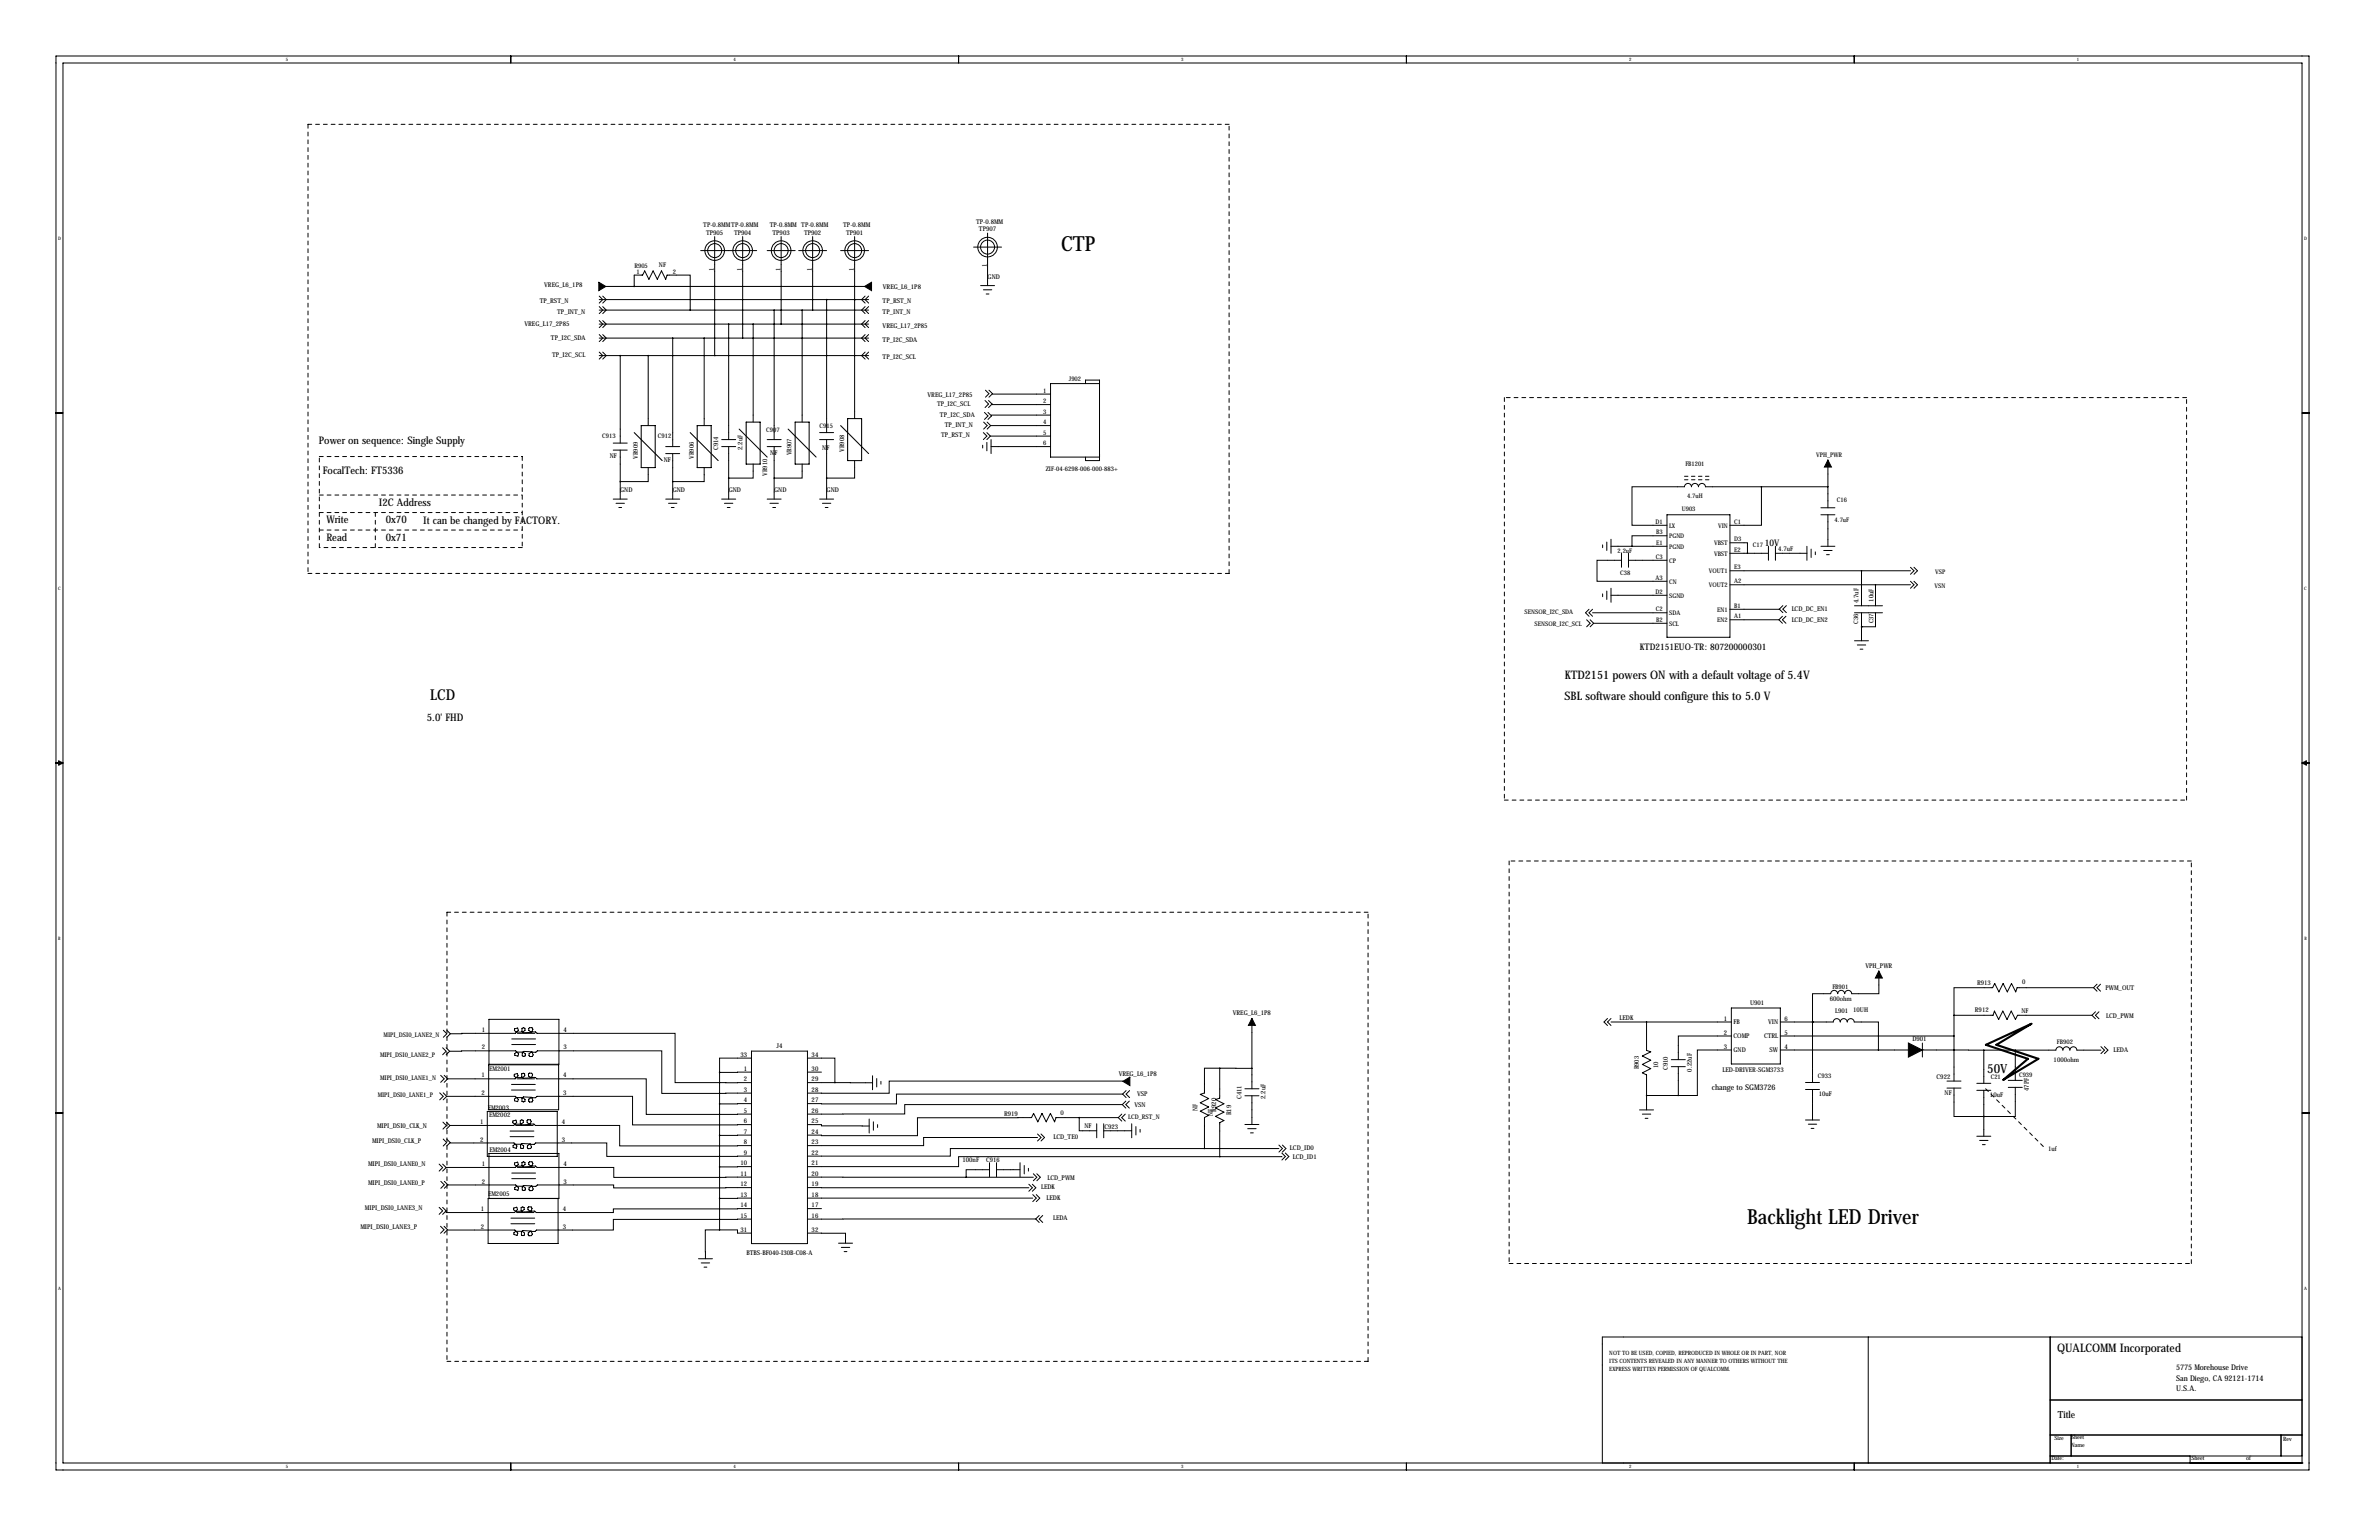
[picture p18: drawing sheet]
<svg xmlns="http://www.w3.org/2000/svg" width="864mm" height="559mm" viewBox="0 0 864 559" stroke-linecap="round" stroke-linejoin="round" font-family="sans-serif">
<defs><g id="words">
<g font-size="7.6">
<text x="385.2" y="90.9">CTP</text>
<text x="634.2" y="444.3">Backlight LED Driver</text>
</g>
<text font-size="5.5" x="156.2" y="254">LCD</text>
<text font-size="4.6" x="721.4" y="389.2">50V</text>
<g font-size="4.3">
<text x="568" y="246.5">KTD2151 powers ON with a default voltage of 5.4V</text>
<text x="567.9" y="253.9">SBL software should configure this to 5.0 V</text>
<text x="746.8" y="490.7">QUALCOMM Incorporated</text>
</g>
<g font-size="3.8">
<text x="115.8" y="161">Power on sequence: Single Supply</text>
<text x="117.2" y="172.1">FocalTech: FT5336</text>
<text x="137.5" y="183.6">I2C Address</text>
<text x="118.5" y="189.9">Write</text>
<text x="140.1" y="189.9">0x70</text>
<text x="153.7" y="190">It can be changed by FACTORY.</text>
<text x="118.5" y="196.3">Read</text>
<text x="140.1" y="196.3">0x71</text>
<text x="154.9" y="261.7">5.0' FHD</text>
</g>
<text font-size="3.6" x="747" y="514.6">Title</text>
<g font-size="3.3">
<text x="640.7" y="198.2">10V</text>
<text x="595.3" y="236">KTD2151EUO-TR: 807200000301</text>
</g>
<g font-size="2.8">
<text x="621.4" y="395.4">change to SGM3726</text>
<text x="789.9" y="497.3">5775 Morehouse Drive</text>
<text x="789.9" y="501.1">San Diego, CA 92121-1714</text>
<text x="789.9" y="504.8">U.S.A.</text>
</g>
<g font-size="2.4">
<text x="255.3" y="82.4">TP-0.8MMTP-0.8MM</text>
<text x="279.4" y="82.4">TP-0.8MM TP-0.8MM</text>
<text x="306.1" y="82.4">TP-0.8MM</text>
<text x="354.4" y="81.2">TP-0.8MM</text>
<text x="355.4" y="83.8">TP907</text>
<text x="256.3" y="85.1">TP905</text>
<text x="266.5" y="85.1">TP904</text>
<text x="280.4" y="85.1">TP903</text>
<text x="291.9" y="85.1">TP902</text>
<text x="307.1" y="85.1">TP901</text>
<text x="239.2" y="96.8">NF</text>
<text x="259.2" y="98.3" transform="rotate(-90 259.2 98.3)">1</text>
<text x="269.3" y="98.3" transform="rotate(-90 269.3 98.3)">1</text>
<text x="283.3" y="98.3" transform="rotate(-90 283.3 98.3)">1</text>
<text x="294.7" y="98.3" transform="rotate(-90 294.7 98.3)">1</text>
<text x="310" y="98.3" transform="rotate(-90 310 98.3)">1</text>
<text x="358.2" y="97" transform="rotate(-90 358.2 97)">1</text>
<text x="358.5" y="101.1">GND</text>
<text x="197.6" y="104.1">VREG_L6_1P8</text>
<text x="320.5" y="104.9">VREG_L6_1P8</text>
<text x="195.9" y="110">TP_RST_N</text>
<text x="202.3" y="113.8">TP_INT_N</text>
<text x="320.4" y="110">TP_RST_N</text>
<text x="320.4" y="113.8">TP_INT_N</text>
<text x="190.4" y="118.3">VREG_L17_2P85</text>
<text x="320.4" y="118.9">VREG_L17_2P85</text>
<text x="200" y="123.4">TP_I2C_SDA</text>
<text x="320.4" y="124">TP_I2C_SDA</text>
<text x="200.4" y="129.5">TP_I2C_SCL</text>
<text x="320.4" y="130.3">TP_I2C_SCL</text>
<text x="336.7" y="144.1">VREG_L17_2P85</text>
<text x="340.2" y="147.3">TP_I2C_SCL</text>
<text x="341.2" y="151.2">TP_I2C_SDA</text>
<text x="343" y="154.8">TP_INT_N</text>
<text x="341.6" y="158.4">TP_RST_N</text>
<text x="221.3" y="166.2">NF</text>
<text x="240.9" y="167.7">NF</text>
<text x="260.7" y="163.3" transform="rotate(-90 260.7 163.3)">C914</text>
<text x="269.5" y="163.2" transform="rotate(-90 269.5 163.2)">2.2uF</text>
<text x="279.6" y="164.9">NF</text>
<text x="298.5" y="163.2">NF</text>
<text x="225.1" y="178.6">GND</text>
<text x="244.2" y="178.6">GND</text>
<text x="264.5" y="178.6">GND</text>
<text x="281" y="178.6">GND</text>
<text x="300.1" y="178.6">GND</text>
<text x="645.5" y="199.9">4.7uF</text>
<text x="650.4" y="221.8">LCD_DC_EN1</text>
<text x="674.7" y="218.9" transform="rotate(-90 674.7 218.9)">4.7uF</text>
<text x="680.1" y="218.3" transform="rotate(-90 680.1 218.3)">10uF</text>
<text x="650.4" y="225.6">LCD_DC_EN2</text>
<text x="677.2" y="351.1">VPH_PWR</text>
<text x="717.7" y="357.4">R913</text>
<text x="734.1" y="357.1">0</text>
<text x="764.3" y="359.3">PWM_OUT</text>
<text x="635.3" y="364.7">U901</text>
<text x="664.2" y="363.1">600ohm</text>
<text x="447.5" y="368.2">VREG_L6_1P8</text>
<text x="587.9" y="370.1">LEDK</text>
<text x="625.8" y="370.3">1</text>
<text x="629.3" y="371.7">FB</text>
<text x="641.8" y="371.7">VIN</text>
<text x="647.8" y="370.3">6</text>
<text x="666.2" y="367.5">L901</text>
<text x="672.7" y="367.2">10UH</text>
<text x="716.9" y="367.1">R912</text>
<text x="733.8" y="367.4">NF</text>
<text x="764.6" y="369.3">LCD_PWM</text>
<text x="174.9" y="374.4">1</text>
<text x="204.6" y="374.4">4</text>
<text x="625.8" y="375.4">2</text>
<text x="629.3" y="376.8">COMP</text>
<text x="640.4" y="376.8">CTRL</text>
<text x="647.8" y="375.4">5</text>
<text x="694.2" y="377.7">D901</text>
<text x="174.9" y="380.8">2</text>
<text x="204.6" y="380.8">3</text>
<text x="268.8" y="383.4">33</text>
<text x="281.9" y="380.4">J4</text>
<text x="294.6" y="383.4">34</text>
<text x="625.8" y="380.5">3</text>
<text x="629.3" y="381.8">GND</text>
<text x="642.4" y="381.8">SW</text>
<text x="647.8" y="380.5">4</text>
<text x="767.2" y="381.9">LEDA</text>
<text x="177.6" y="388.7">EM2001</text>
<text x="270" y="388.5">1</text>
<text x="294.6" y="388.5">30</text>
<text x="601.9" y="387.7" transform="rotate(-90 601.9 387.7)">10</text>
<text x="605.4" y="388.3" transform="rotate(-90 605.4 388.3)">C910</text>
<text x="614.2" y="388.8" transform="rotate(-90 614.2 388.8)">0.22uF</text>
<text x="625.2" y="389">LED-DRIVER-SGM3733</text>
<text x="745.5" y="385.3">1000ohm</text>
<text x="174.8" y="391">1</text>
<text x="204.5" y="391">4</text>
<text x="270" y="392.3">2</text>
<text x="294.6" y="392.3">29</text>
<text x="406.1" y="390.5">VREG_L6_1P8</text>
<text x="703" y="391.6">C922</text>
<text x="736.5" y="395.9" transform="rotate(-90 736.5 395.9)">47PF</text>
<text x="174.8" y="397.3">2</text>
<text x="204.5" y="397.3">3</text>
<text x="270" y="396.1">3</text>
<text x="270" y="399.9">4</text>
<text x="294.6" y="396.1">28</text>
<text x="294.6" y="399.9">27</text>
<text x="411.8" y="401.8">VSN</text>
<text x="412.8" y="397.7">VSP</text>
<text x="450.6" y="398.9" transform="rotate(-90 450.6 398.9)">C411</text>
<text x="459.4" y="398.8" transform="rotate(-90 459.4 398.8)">2.2uF</text>
<text x="660.2" y="397.7">10uF</text>
<text x="705.9" y="397.4">NF</text>
<text x="722.4" y="398">10uF</text>
<text x="174.3" y="407.9">1</text>
<text x="177" y="402.9">EM2003</text>
<text x="177.5" y="405.1">EM2002</text>
<text x="204" y="407.9">4</text>
<text x="270" y="403.8">5</text>
<text x="270" y="407.6">6</text>
<text x="294.6" y="403.8">26</text>
<text x="294.6" y="407.6">25</text>
<text x="364.5" y="404.8">R919</text>
<text x="385" y="404.5">0</text>
<text x="434.7" y="403.2" transform="rotate(-90 434.7 403.2)">NF</text>
<text x="440.2" y="405.1" transform="rotate(-90 440.2 405.1)">NF</text>
<text x="441.4" y="403.4" transform="rotate(-90 441.4 403.4)">R920</text>
<text x="447" y="404.7" transform="rotate(-90 447 404.7)">R19</text>
<text x="136.9" y="409.2">MIPI_DSI0_CLK_N</text>
<text x="270" y="411.4">7</text>
<text x="294.6" y="411.4">24</text>
<text x="382.4" y="413.4">LCD_TE0</text>
<text x="393.7" y="409.3">NF</text>
<text x="400.9" y="409.5">C923</text>
<text x="135.1" y="414.8">MIPI_DSI0_CLK_P</text>
<text x="174.3" y="414.2">2</text>
<text x="177.6" y="418.1">EM2004</text>
<text x="204" y="414.2">3</text>
<text x="270" y="415.2">8</text>
<text x="270" y="419">9</text>
<text x="294.6" y="415.2">23</text>
<text x="294.6" y="419">22</text>
<text x="468.3" y="417.3">LCD_ID0</text>
<text x="743.5" y="417.8">1uf</text>
<text x="133.6" y="422.9">MIPI_DSI0_LANE0_N</text>
<text x="174.9" y="423.1">1</text>
<text x="204.6" y="423.1">4</text>
<text x="268.8" y="422.8">10</text>
<text x="294.6" y="422.8">21</text>
<text x="349.4" y="421.5">100nF</text>
<text x="469.3" y="420.5">LCD_ID1</text>
<text x="133.6" y="430">MIPI_DSI0_LANE0_P</text>
<text x="174.9" y="429.5">2</text>
<text x="204.6" y="429.5">3</text>
<text x="268.8" y="426.6">11</text>
<text x="268.8" y="430.4">12</text>
<text x="294.6" y="426.6">20</text>
<text x="294.6" y="430.4">19</text>
<text x="378" y="431.6">LEDK</text>
<text x="380.2" y="428.2">LCD_PWM</text>
<text x="177.2" y="434">EM2005</text>
<text x="268.8" y="434.2">13</text>
<text x="294.6" y="434.2">18</text>
<text x="379.9" y="435.3">LEDK</text>
<text x="132.5" y="439">MIPI_DSI0_LANE3_N</text>
<text x="174.6" y="439.5">1</text>
<text x="204.3" y="439.5">4</text>
<text x="268.8" y="441.9">15</text>
<text x="268.8" y="438">14</text>
<text x="294.6" y="441.9">16</text>
<text x="294.6" y="438">17</text>
<text x="382.3" y="442.7">LEDA</text>
<text x="130.8" y="446">MIPI_DSI0_LANE3_P</text>
<text x="174.6" y="445.8">2</text>
<text x="204.3" y="445.8">3</text>
<text x="268.8" y="446.9">31</text>
<text x="294.6" y="446.9">32</text>
<text x="270.9" y="455.2">BTBS-BF040-I30B-C08-A</text>
</g>
<g font-size="2.3">
<text x="230.3" y="97.3">R905</text>
<text x="231.1" y="99.4">1</text>
<text x="244.3" y="99.3">2</text>
<text x="378.6" y="142.5">1</text>
<text x="388" y="138.2">J902</text>
<text x="378.6" y="146.3">2</text>
<text x="297.5" y="155.4">C915</text>
<text x="378.6" y="150.1">3</text>
<text x="378.6" y="153.9">4</text>
<text x="218.6" y="159">C913</text>
<text x="238.8" y="158.9">C912</text>
<text x="278.2" y="156.7">C907</text>
<text x="378.6" y="157.7">5</text>
<text x="378.6" y="161.5">6</text>
<text x="231.5" y="166.5" transform="rotate(-90 231.5 166.5)">VR909</text>
<text x="251.8" y="166.5" transform="rotate(-90 251.8 166.5)">VR906</text>
<text x="287.4" y="165.3" transform="rotate(-90 287.4 165.3)">VR907</text>
<text x="306.4" y="164" transform="rotate(-90 306.4 164)">VR908</text>
<text x="659.3" y="165.9">VPH_PWR</text>
<text x="278.4" y="172.7" transform="rotate(-90 278.4 172.7)">VR910</text>
<text x="379.6" y="171">ZIF-04-6298-006-000-883+</text>
<text x="611.8" y="169">FB1201</text>
<text x="610.5" y="185.5">U903</text>
<text x="612.5" y="180.8">4.7uH</text>
<text x="666.8" y="182.1">C16</text>
<text x="601" y="190.1">D1</text>
<text x="605.9" y="191.4">LX</text>
<text x="623.7" y="191.4">VIN</text>
<text x="629.5" y="190.1">C1</text>
<text x="666" y="189.3">4.7uF</text>
<text x="601.2" y="197.7">E1</text>
<text x="601.2" y="193.9">B3</text>
<text x="605.9" y="195.2">PGND</text>
<text x="622.2" y="197.8">VBST</text>
<text x="629.5" y="196.4">D3</text>
<text x="587.2" y="200.6">2.2uF</text>
<text x="601.1" y="202.8">C3</text>
<text x="605.9" y="199">PGND</text>
<text x="622.2" y="201.6">VBST</text>
<text x="629.5" y="200.3">E2</text>
<text x="636.3" y="198.6">C17</text>
<text x="588.1" y="208.6">C38</text>
<text x="605.9" y="204.1">CP</text>
<text x="620.4" y="207.9">VOUT1</text>
<text x="629.5" y="206.6">E3</text>
<text x="702.5" y="208.4">VSP</text>
<text x="601" y="210.4">A3</text>
<text x="601" y="215.5">D2</text>
<text x="605.9" y="211.7">CN</text>
<text x="620.4" y="213">VOUT2</text>
<text x="629.5" y="211.7">A2</text>
<text x="702.3" y="213.5">VSN</text>
<text x="601.1" y="221.8">C2</text>
<text x="605.9" y="216.8">SGND</text>
<text x="623.4" y="221.9">EN1</text>
<text x="629.5" y="220.6">B1</text>
<text x="553.5" y="222.8">SENSOR_I2C_SDA</text>
<text x="557.1" y="227.1">SENSOR_I2C_SCL</text>
<text x="601.2" y="225.7">B2</text>
<text x="605.9" y="223.2">SDA</text>
<text x="605.9" y="227">SCL</text>
<text x="623.4" y="225.7">EN2</text>
<text x="629.5" y="224.4">A1</text>
<text x="674.6" y="226.4" transform="rotate(-90 674.6 226.4)">C36</text>
<text x="680.1" y="226.2" transform="rotate(-90 680.1 226.2)">C37</text>
<text x="665.2" y="358.9">FB901</text>
<text x="139.3" y="376.2">MIPI_DSI0_LANE2_N</text>
<text x="138" y="383.7">MIPI_DSI0_LANE2_P</text>
<text x="746.7" y="378.7">FB902</text>
<text x="594.9" y="388.1" transform="rotate(-90 594.9 388.1)">R903</text>
<text x="138" y="391.9">MIPI_DSI0_LANE1_N</text>
<text x="659.9" y="391.3">C933</text>
<text x="722.7" y="391.6">C21</text>
<text x="732.9" y="390.8">C939</text>
<text x="137.1" y="397.9">MIPI_DSI0_LANE1_P</text>
<text x="409.5" y="406">LCD_RST_N</text>
<text x="358" y="421.7">C916</text>
</g>
<g font-size="2.1">
<text x="584.2" y="491.7">NOT TO BE USED, COPIED, REPRODUCED IN WHOLE OR IN PART, NOR</text>
<text x="584.2" y="497.3">EXPRESS WRITTEN PERMISSION OF QUALCOMM.</text>
<text x="584.2" y="494.5">ITS CONTENTS REVEALED IN ANY MANNER TO OTHERS WITHOUT THE</text>
<text x="745.7" y="522.4">Size</text>
<text x="751.8" y="525">Name</text>
<text x="751.8" y="522.2">Sheet</text>
<text x="828.8" y="522.7">Rev</text>
<text x="744.7" y="529.8">Date:</text>
<text x="795.5" y="529.8">Sheet</text>
<text x="815.3" y="529.8">of</text>
</g>
<g font-size="1.7">
<text x="103.7" y="22.2">5</text>
<text x="266.3" y="22.2">4</text>
<text x="428.8" y="22.2">3</text>
<text x="591.4" y="22.2">2</text>
<text x="754" y="22.2">1</text>
<text x="21.1" y="86.9">D</text>
<text x="836.4" y="86.9">D</text>
<text x="21.1" y="213.9">C</text>
<text x="836.5" y="213.9">C</text>
<text x="21.2" y="340.9">B</text>
<text x="836.5" y="340.9">B</text>
<text x="21.1" y="467.9">A</text>
<text x="836.4" y="467.9">A</text>
<text x="103.7" y="532.7">5</text>
<text x="266.3" y="532.7">4</text>
<text x="428.8" y="532.7">3</text>
<text x="591.4" y="532.7">2</text>
<text x="754" y="532.7">1</text>
</g>
</g></defs>
<g fill="none" stroke="#000" stroke-width=".36">
<path d="M20.3 20.3h817.9v513.1h-817.9zM22.9 22.9h812.8v508h-812.8zM185.4 20.3v2.6M348 20.3v2.6M510.5 20.3v2.6M673.1 20.3v2.6M254.4 90.9h20.3M259.4 85.9v43.1M269.6 85.9v36.8M278.5 90.9h10.1M283.6 85.9v31.7M289.9 90.9h10.2"/>
<path d="M295 85.9v26.6M305.2 90.9h10.1M310.2 85.9v66M353.4 89.7h10.2M358.5 84.6v19M217.5 108.7h97.8M217.5 112.5h97.8M217.5 117.6h97.8M217.5 107.4l1.3 1.3-1.3 1.3M217.5 111.3l1.3 1.2-1.3 1.3M217.5 116.3l1.3 1.3-1.3 1.3M218.8 107.4l1.3 1.3-1.3 1.3"/>
<path d="M218.8 111.3l1.3 1.2-1.3 1.3M218.8 116.3l1.3 1.3-1.3 1.3M219.9 103.9h93.9M230.2 103.9v-4.1h3.1l.7-1.5 1.6 3 1.5-3 1.5 3 1.5-3 1.6 3 .5-1.5h8.3v12.7M264.5 117.6v41.9M273.4 117.6v35.6M281 112.5v47M291.2 112.5v40.7M300.1 108.7v48.3M310.2 108.7h.1M314 107.4l-1.2 1.3 1.2 1.3M314 111.3l-1.2 1.2 1.2 1.3"/>
<path d="M314 116.3l-1.2 1.3 1.2 1.3M315.3 107.4l-1.3 1.3 1.3 1.3M315.3 111.3l-1.3 1.2 1.3 1.3M315.3 116.3l-1.3 1.3 1.3 1.3M356 103.6h5M357 105.2h3M358 106.7h1M217.5 122.7h97.8M217.5 129h97.8M217.5 121.4l1.3 1.3-1.3 1.3M217.5 127.8l1.3 1.2-1.3 1.3M218.8 121.4l1.3 1.3-1.3 1.3"/>
<path d="M218.8 127.8l1.3 1.2-1.3 1.3M225.1 129v31.8M235.3 129v25.4M244.2 122.7v39.4M255.6 122.7v31.7M314 121.4l-1.2 1.3 1.2 1.3M314 127.8l-1.2 1.2 1.2 1.3M315.3 121.4l-1.3 1.3 1.3 1.3M315.3 127.8l-1.3 1.2 1.3 1.3M394.1 139.2v-1.3h5v29.2h-5v-1.2M399.1 139.2h-17.7v26.7h17.7M20.3 149.9h2.6"/>
<path d="M262 159.5h5.1M278.5 159.5h5.1M297.5 159.5h5.1M297.5 157h5.1M300.1 159.5v21.6M357 157l1.2 1.2-1.2 1.3M357.1 153.2l1.2 1.2-1.2 1.3M357.4 149.7l1.2 1.2-1.2 1.3M357.6 145.3l1.3 1.3-1.3 1.3M357.7 141.6l1.3 1.2-1.3 1.3M358.2 157l1.3 1.2M358.3 153.2l1.3 1.2"/>
<path d="M358.6 149.7l1.3 1.2M358.9 145.3l1.2 1.3M359 141.6l1.3 1.2M359.5 158.2h21.9M359.5 158.2l-1.3 1.3M359.6 154.4h21.8M359.6 154.4l-1.3 1.3M359.8 159.5v5.1M359.9 150.9l-1.3 1.3M360.1 146.6l-1.2 1.3M360.1 146.6v.2h21.3M360.3 142.8l21.1 .2"/>
<path d="M360.3 142.8l-1.3 1.3M381.4 150.6h-21.5v.3M835.7 149.9h2.5M222.6 163.3h5.1M222.6 160.8h5.1M225.1 163.3v17.8M235.3 169.7v5.1h-10.2M241.7 162.1h5M241.7 164.6h5M244.2 164.6v16.5M255.6 169.7v5.1h-11.4M262 162.1h5.1"/>
<path d="M264.5 162.1v19M273.4 168.4v5.1h-8.9M278.5 162.1h5.1M281 162.1v19M291.2 168.4v5.1h-10.2M310.2 167.1v6.4h-10.1M356.7 161.5v1.1M358.2 160.5v3.1M359.8 162.1h21.6M611.5 174.1h1.2M611.5 172.8h1.2M614 174.1h1.3"/>
<path d="M614 172.8h1.3M616.6 174.1h1.2M616.6 172.8h1.2M619.1 174.1h1.3M619.1 172.8h1.3M639.4 176.6v14h-11.4M663.5 176.6h-44.4a1.27 1.27 0 0 0-1.3-1.2 1.27 1.27 0 0 0-1.2 1.2 1.27 1.27 0 0 0-1.3-1.2 1.27 1.27 0 0 0-1.3 1.2 1.27 1.27 0 0 0-1.2-1.2 1.27 1.27 0 0 0-1.3 1.2h-19.1v14h12.7M663.5 166.9v17.4M222.6 181.1h5.1M223.6 182.6h3.1M224.6 184.1h1.1M241.7 181.1h5"/>
<path d="M242.7 182.6h3M243.7 184.1h1M262 181.1h5.1M263 182.6h3M264 184.1h1M278.5 181.1h5.1M279.5 182.6h3M280.5 184.1h1M297.5 181.1h5.1M298.6 182.6h3M299.6 184.1h1M581.8 197.7v1"/>
<path d="M583.3 196.7v3M584.8 198.2h20.3M584.8 195.7v5.1M605.1 194.4h-12.7v3.8M605.1 186.8h22.9v44.4h-22.9zM628 197h6.3v3.8M642 198.2v5.1M644.5 198.2v5.1M655.9 198.2v5.1M657.5 199.2v3.1M661 186.8h5.1M661 198.2h5.1"/>
<path d="M661 184.3h5.1M662 199.7h3.1M663.5 186.8v11.4M581.8 215.5v1M583.3 214.5v3M584.8 216h20.3M584.8 213.5v5M588.6 203.3h-8.9v7.6h25.4M588.6 200.8v5M591.2 203.3h13.9M591.2 200.8v5M628 200.8h14"/>
<path d="M628 212.2h65.5M644.5 200.8h11.4M647.2 219.8l-1.3 1.2M648.5 219.8l-1.3 1.2 1.3 1.3M659 200.3v1M663 201.3h1.1M673.2 219.8h10.2M675.7 207.1v12.7M680.8 212.2v7.6M693.5 207.1h-65.5M693.5 205.8l1.3 1.3-1.3 1.3M693.5 210.9l1.3 1.3-1.3 1.3"/>
<path d="M694.8 205.8l1.3 1.3-1.3 1.3M694.8 210.9l1.3 1.3-1.3 1.3M576 224.9l1.2 1.3-1.2 1.2M576.8 221.1l-1.2 1.3 1.2 1.2M577.2 224.9l1.3 1.3M578.1 222.4h27M578.1 221.1l-1.3 1.3 1.3 1.2M578.5 226.2l-1.3 1.2M578.5 226.2h26.6M628 224.9h17.8M645.8 224.9l1.2 1.3M645.9 221l-17.9 .1"/>
<path d="M645.9 221l1.3 1.3M647 223.6l-1.2 1.3M648.3 223.6l-1.3 1.3 1.3 1.3M673.2 232.5h5.1M673.2 222.4h10.2M674.2 234h3.1M675.2 235.6h1M675.7 227.4h.1M675.7 222.4v10.1M680.8 222.4v5h-5.1M20.3 276.9h2.6M21.3 276.1l1.6 .8-1.6 .7z"/>
<path d="M835.7 276.9h2.5M835.7 276.9l1.5-.8v1.5zM682 352.3v8.3h-9.8a1.27 1.27 0 0 0-1.3-1.2 1.27 1.27 0 0 0-1.3 1.2 1.27 1.27 0 0 0-1.2-1.2 1.27 1.27 0 0 0-1.3 1.2 1.27 1.27 0 0 0-1.3-1.2 1.27 1.27 0 0 0-1.2 1.2h-6.6v10.2M760 358.4h-27.8l-.5 1.5-1.5-3-1.5 3-1.5-3-1.6 3-1.5-3-.8 1.5h-14v10M760 358.4l1.2 1.3M761.2 357.1l-1.2 1.3M762.5 357.1l-1.3 1.3 1.3 1.3M160.9 373.8l1.3 1.3-1.3 1.3M162.2 373.8l1.3 1.3M163.5 375.1l23.6-.1 1.1-1.2-.3-.8-1.1 .3-.1 .6 .7 .6h2.4l.8-.7v-.7l-.6-.2-.5 .2v1.1l.5 .6 3-.2 .4-1.1-.3-.6h-.9l-.3 .3 .1 .7 .7 .5h1.7l.6 .6h50.1v17.8h27.7M163.5 375.1l-1.3 1.3M177.5 369.9h25.4v16.3h-25.4z"/>
<path d="M185.8 377h8.6M185.8 379h8.6M187.8 375h6.4M454.5 369.5v25.6M583.5 369.6l-1.2 1.2 1.2 1.3M584.8 369.6l-1.3 1.2 1.3 1.3M597.7 370.8v10.4l1.5 .5-3 1.5 3 1.5-3 1.5 3 1.6-3 1.5 1.5 .7v12.7M628.5 375.9h-19.3v8.6M628.5 370.8h-43.7M628.5 365.8h17.8v20.3h-17.8zM646.3 370.8h19.2a1.27 1.27 0 0 1 1.3-1.2 1.27 1.27 0 0 1 1.2 1.2 1.27 1.27 0 0 1 1.3-1.2 1.27 1.27 0 0 1 1.3 1.2 1.27 1.27 0 0 1 1.2-1.2 1.27 1.27 0 0 1 1.3 1.2h8.8v10.2M646.3 375.9h63"/>
<path d="M658 370.8h.1M658 370.8v22M697.8 378.5v5M709.3 368.4v23.9M709.3 368.4h14.2l.5-1.5 1.5 3 1.5-3 1.6 3 1.5-3 1.5 3 .8-1.5h27M759.4 368.4l1.3 1.3M760.7 367.1l-1.3 1.3M761.9 367.1l-1.2 1.3 1.2 1.3M762.7 379.8l1.2 1.3-1.2 1.2M763.9 379.8l1.3 1.3-1.3 1.2M159.6 396.5l1.3 1.3-1.3 1.3M160 390.2l1.2 1.3-1.2 1.2"/>
<path d="M160.7 380.2l1.3 1.3-1.3 1.2M160.9 396.5l1.3 1.3M161.2 390.2l1.3 1.3M162 380.2l1.2 1.3M162.2 397.8h24.9l1.1 1.1-.3 .8-1.1-.3-.1-.6 .7-.5h2.4l.8 .6v.7l-.6 .2-.5-.2v-1l.5-.6 3 .2 .4 1.1-.3 .5-.9 .1-.3-.4 .1-.7 .7-.5h1.7l.6-.5h34.6v10.4l43.2-.1M162.2 397.8l-1.3 1.3M162.5 391.5h24.5l1.1-1.2-.3-.8-1.1 .3-.1 .6 .7 .6h2.4l.8-.7-.1-.7-.5-.2-.5 .2v1.1l.5 .6 3-.2 .4-1.1-.3-.6h-.9l-.3 .3 .1 .7 .7 .6h1.7l.6 .5h39.7v12.9l38.2-.1M162.5 391.5l-1.3 1.2M163.2 381.5l24-.2 1.1 1.1-.3 .8-1.1-.3-.1-.6 .7-.5h2.4l.8 .6v.7l-.6 .2-.5-.2v-1l.5-.6 3 .2 .4 1.1-.3 .5-.9 .1-.3-.4 .1-.7 .7-.5h1.7l.6-.5h45.1v15.4l32.6-.1M163.2 381.5l-1.2 1.2M177.4 386.4h25.4v16.3h-25.4zM185.7 393.5h8.6"/>
<path d="M185.7 395.5h8.6M187.7 391.5h6.4M261.2 389.1v57.2M272.8 383.9h-11.6v5.2M272.8 389l-11.6 .1M272.8 381.4h20.3v69.9h-20.3zM293.1 383.9h10v8.9M293.1 389h5.1M293.1 392.8h10M303.1 392.8l13.6 .1M316.7 390.3v5.1M318.3 391.4v3"/>
<path d="M319.8 392.4v1M407.5 397l1.3 1.3M407.5 397h-82.1v3.6l-32.3-.1M407.6 392.4l-84.8-.1v4.4l-29.7-.1M408.7 399.5l-1.3 1.3M408.8 395.7l-1.3 1.3M410 399.5l-1.3 1.3 1.3 1.3M410.1 395.7l-1.3 1.3 1.3 1.3M442.8 387.6l11.7 .1M442.8 387.6h-5.6v9l-1.5 .5 3.1 1.5-3.1 1.6 3.1 1.5-3.1 1.5 3.1 1.5-1.6 .8v11.3M442.8 387.6v10.9l-1.6 .5 3.1 1.5-3.1 1.5 3.1 1.6-3.1 1.5 3.1 1.5-1.5 .8v12.3M451.9 397.6h5.1"/>
<path d="M451.9 395.1h5.1M454.5 397.6v10.4M597.7 397.5h11.5M606.7 387h5.1M606.7 384.5h5.1M609.2 387v10.5M628.5 381h-12.3v16.5h-7M646.3 381h46.5M655.4 392.8h5.1M655.4 395.3h5.1M658 395.3v11.1M697.8 381l22.3 .1"/>
<path d="M706.8 392.3h5.1M706.8 394.8h5.1M709.3 394.8v10.3h10.8M717.6 393.1h5.1M717.6 395.6h5.1M720.1 381.1v12M720.1 395.6v16.7M729 392h5.1M729 394.6h5.1M731.6 394.6v10.5h-11.5M731.6 381.1v10.9M748.8 381.1a1.27 1.27 0 0 0-1.2-1.3 1.27 1.27 0 0 0-1.3 1.2l-26.2 .1"/>
<path d="M748.8 381a1.27 1.27 0 0 1 1.3-1.2 1.27 1.27 0 0 1 1.3 1.3 1.27 1.27 0 0 1 1.3-1.3 1.27 1.27 0 0 1 1.2 1.3h8.8M20.3 403.9h2.6M160.8 407.2l1.3 1.2-1.3 1.3M160.9 413.3l1.3 1.3-1.3 1.2M162.1 407.2l1.2 1.2M162.2 413.3l1.2 1.3M163.3 408.4h23.2l1.1-1.1-.3-.8-1.1 .3-.1 .6 .7 .5h2.4l.8-.6-.1-.7-.5-.3-.5 .3v1l.5 .6 3-.2 .4-1.1-.3-.6h-.9l-.3 .4 .1 .7 .7 .5h1.7l.6 .5h30.5v7.4l47.9-.1M163.3 408.4l-1.2 1.3M163.4 414.6l23.2 .1 1.1 1.1-.3 .9-1.1-.3-.1-.7 .7-.5h2.4l.8 .6-.1 .8-.5 .2-.5-.2v-1.1l.5-.6 3 .2 .4 1.1-.3 .6h-.9l-.3-.3 .1-.8 .7-.5h1.7l.6-.5h25.8v4.9l52.5-.1M163.4 414.6l-1.2 1.2M176.9 403.3h25.4v16.3h-25.4zM185.2 410.4h8.6"/>
<path d="M185.2 412.4h8.6M187.2 408.4h6.3M272.8 411.9l-11.6 .1M272.8 400.5l-11.6 .1M293.1 408.1h5.1v.4l17.3 .1M315.5 406v5.1M317 407.1v3M318.6 408.1v1M376.6 411.5l1.3 1.3-1.3 1.2M376.6 412.8h-41.3v2.9h-42.2M377.9 411.5l1.3 1.3-1.3 1.2M391.8 405.5v4.8h6.3"/>
<path d="M398.1 407.8v5.1M400.7 410.3h10.1M400.7 407.8v5.1M405.9 405.5l1.3 1.3M405.9 405.5h-22.6l-.5 1.6-1.5-3.1-1.5 3.1-1.5-3.1-1.6 3.1-1.5-3.1-.8 1.5-41.4 .1v6.5l-39.9-.2M407.2 404.3l-1.3 1.2M407.4 400.8h-79v3.4l-35.3 .1M407.4 400.8l1.3 1.3M408.5 404.3l-1.3 1.2 1.3 1.3M410.8 407.8v5.1M412.3 408.8v3M413.9 409.8v1"/>
<path d="M437.2 416.8h-92.2v2.7h-51.9M437.2 416.8h27.1M442.8 419.7h-94.8v3.6h-54.9M451.9 408h5.1M452.9 409.5h3.1M453.9 411.1h1.1M464.3 415.5l1.2 1.3-1.2 1.2M465.3 419.7h-22.5M465.3 418.4l1.3 1.3-1.3 1.2M465.5 415.5l1.3 1.3-1.3 1.2M466.6 418.4l1.3 1.3-1.3 1.2M595.2 402.7h5.1"/>
<path d="M596.2 404.3h3M597.2 405.8h1M655.4 406.4h5.1M656.4 407.9h3.1M657.5 409.4h1M717.6 412.3h5.1M718.6 413.8h3.1M719.6 415.3h1M720.1 405.1h.1M835.7 403.9h2.5M159.4 422.4l1.3 1.3-1.3 1.2M159.4 438.1l1.3 1.3-1.3 1.2"/>
<path d="M160 428.7l1.3 1.2-1.3 1.3M160.7 422.4l1.3 1.3M160.7 438.1l1.3 1.3M161.3 428.7l1.3 1.2M162 423.7l25.1-.1 1.1-1.1-.3-.8-1.1 .3-.1 .6 .7 .6h2.4l.8-.7v-.7l-.6-.2-.5 .2v1.1l.5 .5 3-.1 .4-1.2-.3-.5-.9-.1-.3 .4 .1 .7 .7 .5h1.7l.6 .5h27.8v3.6l50-.1M162 423.7l-1.3 1.2M162 439.4l-1.3 1.2M162.6 429.9l24.6 .1 1.1 1.1-.3 .8-1.1-.3-.1-.6 .7-.6h2.4l.8 .7v.7l-.6 .2-.5-.2v-1.1l.5-.5 3 .1 .4 1.1-.3 .6-.9 .1-.3-.4 .1-.7 .7-.5h1.7l.6-.5h27.7v1l50-.1M162.6 429.9l-1.3 1.3M177.5 434.8v-16.3h25.4v16.3l-25.7 .1v16.3h25.4v-16.3M185.8 425.7h8.6M185.8 427.7h8.6"/>
<path d="M187.5 440h6.4M187.8 423.6h6.4M272.8 434.7l-11.6 .1M272.8 423.3l-11.6 .1M272.8 438.6l-50.1 .1v1.3h-28l-.6-.5h-1.7l-.7-.5-.1-.7 .3-.4h.9l.3 .6-.4 1.1-3 .2-.5-.6v-1.1l.5-.2 .5 .2 .1 .8-.8 .6h-2.4l-.7-.5 .1-.6 1.1-.4 .3 .9-1.1 1.1h-24.8v-.6M293.1 430.9l80.4 .1M293.1 427.1l57.6 .1M293.1 438.6h5.1M293.1 434.7h81.8M350.7 427.2h24.4M359.2 424.4h-8.5v2.8M359.2 421.9v5.1"/>
<path d="M361.7 424.4h8.6M361.7 421.9v5.1M370.3 421.9v5.1M371.8 422.9v3.1M373.3 423.9v1M373.5 429.7l1.3 1.3-1.3 1.3M374.8 429.7l1.2 1.3-1.2 1.3M374.9 433.5l1.3 1.2-1.3 1.3M375.1 425.9l1.3 1.3-1.3 1.2M376.2 433.5l1.2 1.2-1.2 1.3M376.4 425.9l1.2 1.3-1.2 1.2M159.9 445l1.3 1.2-1.3 1.3"/>
<path d="M161.2 445l1.3 1.2M162.5 446.2l-1.3 1.3M185.5 442h8.6M185.5 444h8.6M253.5 456.7h5.1M254.6 458.3h3M255.6 459.8h1M261.2 446.3h-5.2l.1 10.4M261.2 446.3h6.5v1.1h5.1M272.8 442.4l-50.1 .1v3.8h-27.9l-.6 .5h-1.7l-.7 .5-.1 .8 .3 .3h.9l.3-.6-.4-1.1-3-.2-.5 .6v1.1l.5 .2 .5-.2 .1-.8-.8-.6h-2.4l-.7 .5 .1 .7 1.1 .3 .3-.9-1.1-1.1-24.4-.1M293.1 447.4l13.8 .1v3.6M304.4 451.1h5.1"/>
<path d="M305.4 452.6h3.1M306.4 454.2h1M376 442.3l-82.9 .1M376 442.3l1.2 1.3M377.2 441l-1.2 1.3M378.5 441l-1.3 1.3 1.3 1.3M678.2 485.1v45.8M744.2 485.1v45.8M835.7 485.1h-254v45.8M744.2 508h91.5M185.4 530.9v2.5M348 530.9v2.5"/>
<path d="M510.5 530.9v2.5M673.1 530.9v2.5M744.2 520.7h91.5M744.2 528.3h91.5M751.8 520.7v7.6M795 530.9h.1M795 528.3v2.6M828 520.7v7.6M835.7 530.9h.1"/>
<circle cx="259.4" cy="90.9" r="3.6"/>
<circle cx="259.4" cy="90.9" r="2.54"/>
<circle cx="269.6" cy="90.9" r="3.6"/>
<circle cx="269.6" cy="90.9" r="2.54"/>
<circle cx="283.6" cy="90.9" r="3.6"/>
<circle cx="283.6" cy="90.9" r="2.54"/>
<circle cx="295" cy="90.9" r="3.6"/>
<circle cx="295" cy="90.9" r="2.54"/>
<circle cx="310.2" cy="90.9" r="3.6"/>
<circle cx="310.2" cy="90.9" r="2.54"/>
<circle cx="358.5" cy="89.7" r="3.6"/>
<circle cx="358.5" cy="89.7" r="2.54"/>
</g>
<path d="M720.9 379.1l16.5-7.6-12.7 7.6 15.3 5.1-12.7 7.6 8.8-7.6z" fill="none" stroke="#000" stroke-width=".76"/>
<g fill="none" stroke="#000" stroke-width=".36" stroke-dasharray="1.4 1.4">
<path d="M111.8 45.1v163M446.2 45.1h-334.4M546.1 144.3v146M793.7 144.3h-247.6M115.9 165.7h73.7M115.9 179.6h73.7M189.6 165.7v33M115.9 186h73.7M115.9 198.7v-33M115.9 192.3h73.7M136.2 186v12.7M189.6 198.7h-73.7"/>
<path d="M111.8 208.1h334.4M446.2 208.1v-163M546.1 290.3h247.6M793.7 290.3v-146M547.8 312.4v146.1M795.5 312.4h-247.7M162.3 331v163M496.6 331h-334.3M720.8 395.1l21.8 21.8M547.8 458.5h247.7M795.5 458.5v-146.1M162.3 494h334.3"/>
<path d="M496.6 494v-163"/>
</g>
<path d="M217.4 102.4l2.5 1.5-2.5 1.6zM313.8 103.9l2.6-1.5v3.1zM663.5 166.9l1.3 2.6h-2.5zM682 352.3l1.3 2.6h-2.5zM454.5 369.5l1.2 2.6h-2.5zM407.6 392.4l2.6-1.5v3zM692.8 378.5l5 2.5-5 2.6z" fill="#000" stroke="#000" stroke-width=".36"/>
<path d="M230.2 157l10.2 10.1M232.8 154.4h5v15.3h-5zM250.5 157l10.2 10.1M253.1 154.4h5.1v15.3h-5.1zM268.3 155.7l10.2 10.2M270.9 153.2h5v15.2h-5zM286.1 155.7l10.2 10.2M288.6 153.2h5.1v15.2h-5.1zM305.2 154.4l10.1 10.2M307.7 151.9h5.1v15.2h-5.1z" fill="none" stroke="#000" stroke-width=".38"/>
<path d="M609.2 397.5a.05 .05 0 0 0 .1 0 .05 .05 0 0 0-.1 0zM720.1 381.1a.05 .05 0 0 0 .1 0 .05 .05 0 0 0-.1 0zM657.9 370.8a.05 .05 0 0 0 .1 0 .05 .05 0 0 0-.1 0zM720.1 405.1a.05 .05 0 0 0 .1 0 .05 .05 0 0 0-.1 0zM657.9 370.8a.05 .05 0 0 0 .1 0 .05 .05 0 0 0-.1 0zM663.5 176.6a.05 .05 0 0 0 .1 0 .05 .05 0 0 0-.1 0zM634.3 200.8a.05 .05 0 0 0 .1 0 .05 .05 0 0 0-.1 0zM675.7 207.1a.05 .05 0 0 0 .1 0 .05 .05 0 0 0-.1 0zM675.7 227.4a.05 .05 0 0 0 .1 0 .05 .05 0 0 0-.1 0zM720.1 405.1a.05 .05 0 0 0 .1 0 .05 .05 0 0 0-.1 0zM225.1 129a.05 .05 0 0 0 .1 0 .05 .05 0 0 0-.1 0zM225.1 174.8a.05 .05 0 0 0 .1 0 .05 .05 0 0 0-.1 0zM250.5 112.5a.05 .05 0 0 0 .1 0 .05 .05 0 0 0-.1 0zM310.2 108.7a.05 .05 0 0 0 .1 0 .05 .05 0 0 0-.1 0zM310.2 108.7a.05 .05 0 0 0 .1 0 .05 .05 0 0 0-.1 0zM283.5 117.6a.05 .05 0 0 0 .1 0 .05 .05 0 0 0-.1 0zM259.4 129a.05 .05 0 0 0 .1 0 .05 .05 0 0 0-.1 0zM454.4 387.7a.05 .05 0 0 0 .1 0 .05 .05 0 0 0-.1 0zM437.2 416.8a.05 .05 0 0 0 .1 0 .05 .05 0 0 0-.1 0z" fill="#000" stroke="#000" stroke-width=".51"/>
<use href="#words"/>
</svg>
